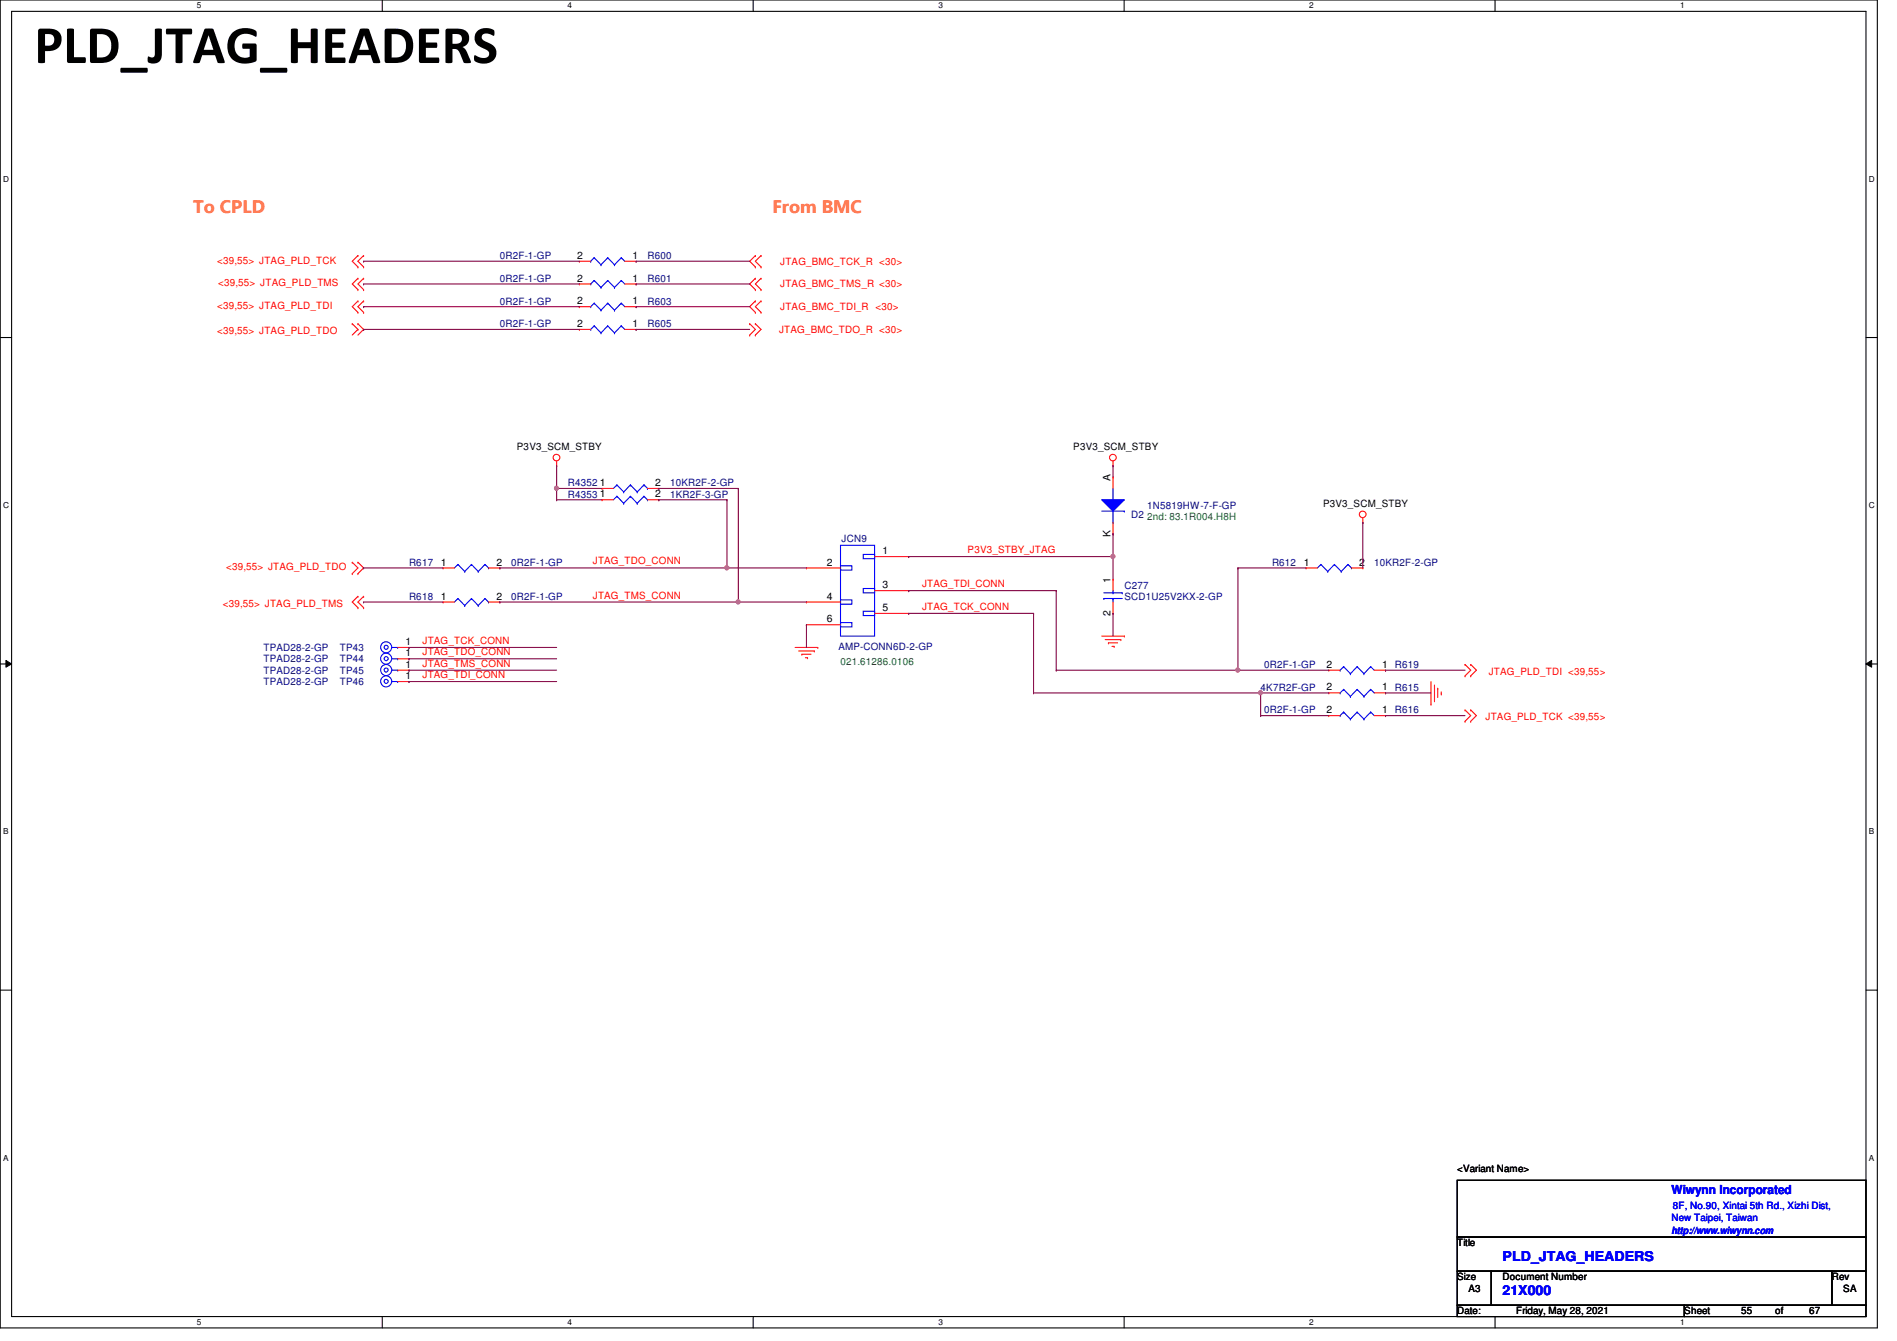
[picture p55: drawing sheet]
<svg xmlns="http://www.w3.org/2000/svg" width="297mm" height="210mm" viewBox="0 0 297 210" stroke-linecap="round" stroke-linejoin="round" font-family="sans-serif">
<defs><g id="words">
<text font-size="8.5" x="5.4" y="9.9">PLD_JTAG_HEADERS</text>
<g font-size="2.8" fill="#ff8000">
<text x="30.3" y="33.3">To CPLD</text>
<text x="120.9" y="33.3">From BMC</text>
</g>
<g font-size="2.1" fill="#00f">
<text x="235.3" y="197.4">PLD_JTAG_HEADERS</text>
<text x="235.3" y="202.7">21X000</text>
</g>
<text font-size="1.9" fill="#00f" x="261.7" y="186.9">Wiwynn Incorporated</text>
<g font-size="1.6" fill="#f00">
<text x="34" y="41.3">&lt;39,55&gt; JTAG_PLD_TCK</text>
<text x="122.2" y="41.4">JTAG_BMC_TCK_R &lt;30&gt;</text>
<text x="34.2" y="44.8">&lt;39,55&gt; JTAG_PLD_TMS</text>
<text x="122.2" y="45">JTAG_BMC_TMS_R &lt;30&gt;</text>
<text x="34" y="48.4">&lt;39,55&gt; JTAG_PLD_TDI</text>
<text x="34" y="52.3">&lt;39,55&gt; JTAG_PLD_TDO</text>
<text x="122" y="52.1">JTAG_BMC_TDO_R &lt;30&gt;</text>
<text x="122.2" y="48.6">JTAG_BMC_TDI_R &lt;30&gt;</text>
<text x="35.4" y="89.3">&lt;39,55&gt; JTAG_PLD_TDO</text>
<text x="92.8" y="88.3">JTAG_TDO_CONN</text>
<text x="151.5" y="86.6">P3V3_STBY_JTAG</text>
<text x="34.9" y="95">&lt;39,55&gt; JTAG_PLD_TMS</text>
<text x="92.8" y="93.7">JTAG_TMS_CONN</text>
<text x="144.4" y="91.9">JTAG_TDI_CONN</text>
<text x="144.4" y="95.5">JTAG_TCK_CONN</text>
<text x="66.2" y="100.8">JTAG_TCK_CONN</text>
<text x="66.2" y="102.6">JTAG_TDO_CONN</text>
<text x="66.2" y="104.4">JTAG_TMS_CONN</text>
<text x="66.2" y="106.1">JTAG_TDI_CONN</text>
<text x="233.1" y="105.6">JTAG_PLD_TDI &lt;39,55&gt;</text>
<text x="232.6" y="112.7">JTAG_PLD_TCK &lt;39,55&gt;</text>
</g>
<g font-size="1.6" fill="#000080">
<text x="78.3" y="40.6">0R2F-1-GP</text>
<text x="101.4" y="40.6">R600</text>
<text x="78.3" y="47.7">0R2F-1-GP</text>
<text x="78.3" y="44.1">0R2F-1-GP</text>
<text x="101.4" y="47.7">R603</text>
<text x="101.4" y="44.1">R601</text>
<text x="78.3" y="51.2">0R2F-1-GP</text>
<text x="101.4" y="51.2">R605</text>
<text x="88.9" y="76.1">R4352</text>
<text x="88.9" y="77.9">R4353</text>
<text x="104.9" y="76.1">10KR2F-2-GP</text>
<text x="104.9" y="77.9">1KR2F-3-GP</text>
<text x="177.1" y="81.1">D2</text>
<text x="179.6" y="79.7">1N5819HW-7-F-GP</text>
<text x="64" y="88.6">R617</text>
<text x="80" y="88.6">0R2F-1-GP</text>
<text x="131.8" y="84.8">JCN9</text>
<text x="199.2" y="88.6">R612</text>
<text x="215.2" y="88.6">10KR2F-2-GP</text>
<text x="64" y="93.9">R618</text>
<text x="80" y="93.9">0R2F-1-GP</text>
<text x="176.1" y="92.1">C277</text>
<text x="176.1" y="93.9">SCD1U25V2KX-2-GP</text>
<text x="41.3" y="101.9">TPAD28-2-GP</text>
<text x="53.2" y="101.9">TP43</text>
<text x="131.3" y="101.7">AMP-CONN6D-2-GP</text>
<text x="41.3" y="103.7">TPAD28-2-GP</text>
<text x="41.3" y="105.5">TPAD28-2-GP</text>
<text x="41.3" y="107.2">TPAD28-2-GP</text>
<text x="53.2" y="103.7">TP44</text>
<text x="53.2" y="105.5">TP45</text>
<text x="53.2" y="107.2">TP46</text>
<text x="197.9" y="104.6">0R2F-1-GP</text>
<text x="197.4" y="108.1">4K7R2F-GP</text>
<text x="197.9" y="111.7">0R2F-1-GP</text>
</g>
<g font-size="1.6">
<text x="90.4" y="40.5">2</text>
<text x="99.1" y="40.5">1</text>
<text x="90.4" y="47.6">2</text>
<text x="90.4" y="44.1">2</text>
<text x="99.1" y="47.6">1</text>
<text x="99.1" y="44.1">1</text>
<text x="90.4" y="51.2">2</text>
<text x="99.1" y="51.2">1</text>
<text x="80.9" y="70.4">P3V3_SCM_STBY</text>
<text x="168.1" y="70.4">P3V3_SCM_STBY</text>
<text x="93.9" y="76.1">1</text>
<text x="93.9" y="77.9">1</text>
<text x="102.6" y="76.1">2</text>
<text x="102.6" y="77.9">2</text>
<text x="173.9" y="75.2" transform="rotate(-90 173.9 75.2)">A</text>
<text x="207.2" y="79.3">P3V3_SCM_STBY</text>
<text x="69" y="88.5">1</text>
<text x="77.7" y="88.5">2</text>
<text x="129.5" y="88.5">2</text>
<text x="138.2" y="86.7">1</text>
<text x="173.9" y="84.1" transform="rotate(-90 173.9 84.1)">K</text>
<text x="204.2" y="88.5">1</text>
<text x="212.8" y="88.5">2</text>
<text x="69" y="93.9">1</text>
<text x="77.7" y="93.9">2</text>
<text x="129.5" y="93.9">4</text>
<text x="138.2" y="92.1">3</text>
<text x="138.2" y="95.6">5</text>
<text x="173.9" y="91.2" transform="rotate(-90 173.9 91.2)">1</text>
<text x="63.5" y="101">1</text>
<text x="129.5" y="97.4">6</text>
<text x="173.9" y="96.4" transform="rotate(-90 173.9 96.4)">2</text>
<text x="63.5" y="102.7">1</text>
<text x="63.5" y="104.5">1</text>
<text x="63.5" y="106.3">1</text>
<text x="207.7" y="104.5">2</text>
<text x="216.4" y="104.5">1 R619</text>
<text x="207.7" y="108.1">2</text>
<text x="207.7" y="111.6">2</text>
<text x="216.4" y="108.1">1 R615</text>
<text x="216.4" y="111.6">1 R616</text>
<text x="228.2" y="183.5">&lt;Variant Name&gt;</text>
<text x="228.2" y="195.1">Title</text>
<text x="228.2" y="200.4">Size</text>
<text x="230" y="202.2">A3</text>
<text x="235.3" y="200.4">Document Number</text>
<text x="286.8" y="200.4">Rev</text>
<text x="288.6" y="202.2">SA</text>
<text x="228.2" y="205.7">Date:</text>
<text x="237.4" y="205.7">Friday, May 28, 2021</text>
<text x="263.7" y="205.7">Sheet</text>
<text x="272.6" y="205.7">55</text>
<text x="278" y="205.7">of</text>
<text x="283.3" y="205.7">67</text>
</g>
<g font-size="1.6" fill="#008000">
<text x="179.6" y="81.4">2nd: 83.1R004.H8H</text>
<text x="131.6" y="104">021.61286.0106</text>
</g>
<g font-size="1.6" fill="#00f">
<text x="261.7" y="191.1">New Taipei, Taiwan</text>
<text x="262" y="189.2">8F, No.90, Xintai 5th Rd., Xizhi Dist,</text>
<text x="261.7" y="193.1">http://www.wiwynn.com</text>
</g>
<g font-size="1.3">
<text x="30.8" y="1.3">5</text>
<text x="88.9" y="1.3">4</text>
<text x="146.9" y="1.3">3</text>
<text x="205" y="1.3">2</text>
<text x="263.1" y="1.3">1</text>
<text x=".5" y="28.4">D</text>
<text x="292.6" y="28.4">D</text>
<text x=".5" y="79.5">C</text>
<text x="292.6" y="79.5">C</text>
<text x=".5" y="130.6">B</text>
<text x="292.6" y="130.6">B</text>
<text x=".5" y="181.7">A</text>
<text x="292.6" y="181.7">A</text>
<text x="30.8" y="207.4">5</text>
<text x="88.9" y="207.4">4</text>
<text x="146.9" y="207.4">3</text>
<text x="205" y="207.4">2</text>
<text x="263.1" y="207.4">1</text>
</g>
</g></defs>
<path d="M0 0h294v207.9h-294zM1.8 1.8h290.4v204.3h-290.4z" fill="none" stroke="#000" stroke-width=".17"/>
<g fill="#fff">
<path d="M30.8 .2h.7v1.4h-.7z"/>
<path d="M30.8 206.2h.7v1.4h-.7z"/>
</g>
<path d="M59.9 0v1.8M59.9 206.1v1.8" fill="none" stroke="#000" stroke-width=".17"/>
<g fill="#fff">
<path d="M88.9 .2h.6v1.4h-.6z"/>
<path d="M88.9 206.2h.6v1.4h-.6z"/>
</g>
<path d="M117.9 0v1.8M117.9 206.1v1.8" fill="none" stroke="#000" stroke-width=".17"/>
<g fill="#fff">
<path d="M146.9 .2h.7v1.4h-.7z"/>
<path d="M146.9 206.2h.7v1.4h-.7z"/>
</g>
<path d="M176 0v1.8M176 206.1v1.8" fill="none" stroke="#000" stroke-width=".17"/>
<g fill="#fff">
<path d="M205 .2h.7v1.4h-.7z"/>
<path d="M205 206.2h.7v1.4h-.7z"/>
</g>
<path d="M234.1 0v1.8M234.1 206.1v1.8" fill="none" stroke="#000" stroke-width=".17"/>
<g fill="#fff">
<path d="M263.1 .2h.7v1.4h-.7z"/>
<path d="M263.1 206.2h.7v1.4h-.7z"/>
<path d="M.5 27.3h.9v1.4h-.9z"/>
<path d="M292.6 27.3h.9v1.4h-.9z"/>
<path d="M.5 78.4h.9v1.4h-.9z"/>
<path d="M292.6 78.4h.9v1.4h-.9z"/>
</g>
<path d="M0 52.8h1.8M292.2 52.8h1.8" fill="none" stroke="#000" stroke-width=".17"/>
<g fill="#fff">
<path d="M.5 129.5h.8v1.4h-.8z"/>
<path d="M292.6 129.5h.9v1.4h-.9z"/>
</g>
<path d="M0 103.9h1.8M292.2 103.9h1.8" fill="none" stroke="#000" stroke-width=".17"/>
<path d="M.9 103.4l.9 .5-.9 .5zM292.2 103.9l.9-.5v1z" fill="#000"/>
<path d="M.9 103.4l.9 .5-.9 .5zM292.2 103.9l.9-.5v1z" fill="none" stroke="#000" stroke-width=".16"/>
<g fill="#fff">
<path d="M.5 180.5h.8v1.4h-.8z"/>
<path d="M292.6 180.5h.9v1.4h-.9z"/>
</g>
<path d="M0 155h1.8M292.2 155h1.8M228.2 184.7h64v8.9h-64zM228.2 193.6h64v5.4h-64zM228.2 199h5.3v5.3h-5.3zM233.5 199h53.3v5.3h-53.3zM286.8 199h5.4v5.3h-5.4zM228.2 204.3h35.5v1.8h-35.5zM263.7 204.3h28.5v1.8h-28.5z" fill="none" stroke="#000" stroke-width=".17"/>
<g fill="none" stroke="#f00" stroke-width=".17">
<path d="M55.2 50.7h.1M55.2 50.7l.8 .9M56 41.8h.1M56 40h.1M56 43.6h.1M56 45.3h.1M56 47.1h.1M56 48.9h.1M56 51.6h.1M56 50.7h.1M56 40l-.8 .9 .8 .9M56 43.6l-.8 .8 .8 .9"/>
<path d="M56 47.1l-.8 .9 .8 .9M56 51.6l-.8 .9M56 50.7l.9 .9M56.9 41.8h.1M56.9 40h.1M56.9 43.6h.1M56.9 45.3h.1M56.9 47.1h.1M56.9 48.9h.1M56.9 51.6h.1M56.9 40l-.9 .9 .9 .9M56.9 43.6l-.9 .8 .9 .9"/>
<path d="M56.9 47.1l-.9 .9 .9 .9M56.9 51.6l-.9 .9M90.7 48h.1M90.7 51.6h.1M90.7 40.9h.1M90.7 44.4h.1M90.7 48h1.8M90.7 51.6h1.8M90.7 40.9h1.8M90.7 44.4h1.8M97.8 48h1.8M97.8 51.6h1.8"/>
<path d="M97.8 40.9h1.8M97.8 44.4h1.8M99.6 48h.1M99.6 51.6h.1M99.6 40.9h.1M99.6 44.4h.1M117.4 50.7h.1M117.4 52.5h.1M117.4 50.7l.9 .9-.9 .9M118.3 40h.1M118.3 41.8h.1M118.3 43.6h.1"/>
<path d="M118.3 45.3h.1M118.3 47.1h.1M118.3 48.9h.1M118.3 52.5h.1M118.3 50.7h.1M118.3 40l-.9 .9 .9 .9M118.3 43.6l-.9 .8 .9 .9M118.3 47.1l-.9 .9 .9 .9M118.3 50.7l.9 .9-.9 .9M119.2 41.8h.1M119.2 40h.1M119.2 45.3h.1"/>
<path d="M119.2 43.6h.1M119.2 48.9h.1M119.2 47.1h.1M119.2 40l-.9 .9 .9 .9M119.2 43.6l-.9 .8 .9 .9M119.2 47.1l-.9 .9 .9 .9M87.2 72.9h.1M87.2 72.2v.7M94.3 76.5h.1M94.3 78.2h.1M94.3 76.5h1.8M94.3 78.2h1.8"/>
<path d="M101.4 76.5h1.8M101.4 78.2h1.8M103.2 76.5h.1M103.2 78.2h.1M174.3 72.9h.1M174.3 72.2v.7M55.2 88h.1M55.2 89.8h.1M55.2 88l.8 .9-.8 .9M56 93.3h.1M56 95.1h.1M56 89.8h.1"/>
<path d="M56 88h.1M56 93.3l-.8 .9 .8 .9M56 88l.9 .9-.9 .9M56.9 93.3h.1M56.9 95.1h.1M56.9 93.3l-.9 .9 .9 .9M69.4 88.9h.1M69.4 94.2h.1M69.4 88.9h1.8M69.4 94.2h1.8M76.5 88.9h1.8M76.5 94.2h1.8"/>
<path d="M78.3 88.9h.1M78.3 94.2h.1M126.3 88.9h.1M126.3 94.2h.1M126.3 97.8h.1M126.3 88.9h5.3M126.3 94.2h5.3M126.3 97.8h5.3M136.9 87.1h5.4M136.9 92.5h5.4M136.9 96h5.4M142.3 87.1h.1"/>
<path d="M142.3 92.5h.1M142.3 96h.1M172.5 99.6h3.6M174.3 90.7h.1M174.3 96h.1M174.3 90.7v1.8M174.3 94.2v1.8M176.1 99.6h.1M204.5 88.9h.1M204.5 88.9h1.8M211.6 88.9h1.8M213.4 81.8h.1"/>
<path d="M213.4 88.9h.1M213.4 81.1v.7M62.3 103.1h1.7M62.3 104.9h1.7M62.3 106.7h1.7M64 103.1h.1M64 104.9h.1M64 106.7h.1M124.5 101.3h3.6M125 101.9h2.5M125.6 102.4h.1M125.6 102.4h1.4"/>
<path d="M126.1 103h.3M126.4 103h.1M127.5 101.9h.1M128.1 101.3h.1M173.1 100.1h2.4M173.6 100.6h.1M173.6 100.6h1.4M174.1 101.2h.4M174.5 101.2h.1M175.5 100.1h.1M208.1 104.9h.1M208.1 108.5h.1"/>
<path d="M208.1 112h.1M208.1 104.9h1.7M208.1 108.5h1.7M208.1 112h1.7M215.2 104.9h1.8M215.2 108.5h1.8M215.2 112h1.8M217 104.9h.1M217 108.5h.1M217 112h.1M224.1 110.2h.1M224.1 106.7v3.5"/>
<path d="M224.6 109.7h.1M224.6 107.2v2.5M225.1 107.7h.1M225.1 107.7v1.5M225.7 108.6h.1M225.7 108.3v.3M229.4 104h.1M229.4 105.8h.1M229.4 111.1h.1M229.4 112.9h.1M229.4 104l.9 .9-.9 .9M229.4 111.1l.9 .9-.9 .9"/>
<path d="M230.3 104h.1M230.3 105.8h.1M230.3 111.1h.1M230.3 112.9h.1M230.3 104l.9 .9-.9 .9M230.3 111.1l.9 .9-.9 .9"/>
<circle cx="87.1" cy="71.6" r=".52"/>
<circle cx="174.3" cy="71.6" r=".52"/>
<circle cx="213.4" cy="80.5" r=".52"/>
</g>
<g fill="none" stroke="#00f" stroke-width=".17">
<path d="M92.5 48h.1M92.5 51.6h.1M92.5 40.9h.1M92.5 44.4h.1M93 47.5h.1M93 51h.1M93 40.3h.1M93 43.9h.1M93 47.5l1.1 1.1M93 47.5l-.5 .5M93 51l1.1 1.1M93 51l-.5 .6"/>
<path d="M93 40.3l1.1 1.1M93 40.3l-.5 .6M93 43.9l1.1 1.1M93 43.9l-.5 .5M94.1 48.6h.1M94.1 52.1h.1M94.1 41.4h.1M94.1 45h.1M95.2 47.5h.1M95.2 51h.1M95.2 40.3h.1M95.2 43.9h.1"/>
<path d="M95.2 47.5l1 1.1M95.2 47.5l-1.1 1.1M95.2 51l1 1.1M95.2 51l-1.1 1.1M95.2 40.3l1 1.1M95.2 40.3l-1.1 1.1M95.2 43.9l1 1.1M95.2 43.9l-1.1 1.1M96.2 48.6h.1M96.2 52.1h.1M96.2 41.4h.1M96.2 45h.1"/>
<path d="M97.3 47.5h.1M97.3 51h.1M97.3 40.3h.1M97.3 43.9h.1M97.3 47.5l.5 .5M97.3 47.5l-1.1 1.1M97.3 51l.5 .6M97.3 51l-1.1 1.1M97.3 40.3l.5 .6M97.3 40.3l-1.1 1.1M97.3 43.9l.5 .5M97.3 43.9l-1.1 1.1"/>
<path d="M96.6 75.9h.1M96.6 77.7h.1M96.6 75.9l-.5 .6M96.6 75.9l1.1 1.1M96.6 77.7l-.5 .5M96.6 77.7l1.1 1.1M97.7 77h.1M97.7 78.8h.1M98.7 75.9h.1M98.7 77.7h.1M98.7 75.9l-1 1.1M98.7 75.9l1.1 1.1"/>
<path d="M98.7 77.7l-1 1.1M98.7 77.7l1.1 1.1M99.8 77h.1M99.8 78.8h.1M100.8 75.9h.1M100.8 77.7h.1M100.8 75.9l-1 1.1M100.8 75.9l.6 .6M100.8 77.7l-1 1.1M100.8 77.7l.6 .5M101.4 76.5h.1M101.4 78.2h.1"/>
<path d="M71.7 88.3h.1M71.7 93.7h.1M71.7 88.3l-.5 .6M71.7 88.3l1.1 1.2M71.7 93.7l-.5 .5M71.7 93.7l1.1 1.1M72.8 89.5h.1M72.8 94.8h.1M73.8 88.3h.1M73.8 93.7h.1M73.8 88.3l-1 1.2M73.8 88.3l1.1 1.2"/>
<path d="M73.8 93.7l-1 1.1M73.8 93.7l1.1 1.1M74.9 89.5h.1M74.9 94.8h.1M75.9 88.3h.1M75.9 93.7h.1M75.9 88.3l-1 1.2M75.9 88.3l.6 .6M75.9 93.7l-1 1.1M75.9 93.7l.6 .5M76.5 88.9h.1M76.5 94.2h.1"/>
<path d="M131.6 93.9h1.8v.7h-1.8zM131.6 97.5h1.8v.6h-1.8zM131.6 88.6h1.8v.6h-1.8zM131.6 85.3h5.3v14.3h-5.3zM135.2 92.1h1.7v.7h-1.7zM135.2 95.7h1.7v.7h-1.7zM135.2 86.8h1.7v.7h-1.7zM172.8 93.7h.1M172.8 92.8h2.9M172.8 93.7h2.9M174.3 92.8h.1M174.3 93.7h.1"/>
<path d="M174.3 92.5v.3M174.3 93.7v.5M175.7 92.8h.1M206.8 88.3h.1M206.8 88.3l-.5 .6M206.8 88.3l1.1 1.2M207.9 89.5h.1M209 88.3h.1M209 88.3l-1.1 1.2M209 88.3l1 1.2M210 89.5h.1M211.1 88.3h.1"/>
<path d="M211.1 88.3l-1.1 1.2M211.1 88.3l.5 .6M211.6 88.9h.1M61.4 103.1h.9M61.4 104.9h.9M61.4 106.7h.9M62.3 103.1h.1M62.3 104.9h.1M62.3 106.7h.1M209.8 104.9h.1M209.8 108.5h.1M209.8 112h.1"/>
<path d="M210.4 104.4h.1M210.4 107.9h.1M210.4 111.5h.1M210.4 104.4l1.1 1.1M210.4 104.4l-.6 .5M210.4 107.9l1.1 1.1M210.4 107.9l-.6 .6M210.4 111.5l1.1 1.1M210.4 111.5l-.6 .5M211.5 105.5h.1M211.5 109h.1M211.5 112.6h.1"/>
<path d="M212.5 104.4h.1M212.5 107.9h.1M212.5 111.5h.1M212.5 104.4l1.1 1.1M212.5 104.4l-1 1.1M212.5 107.9l1.1 1.1M212.5 107.9l-1 1.1M212.5 111.5l1.1 1.1M212.5 111.5l-1 1.1M213.6 105.5h.1M213.6 109h.1M213.6 112.6h.1"/>
<path d="M214.6 104.4h.1M214.6 107.9h.1M214.6 111.5h.1M214.6 104.4l.6 .5M214.6 104.4l-1 1.1M214.6 107.9l.6 .6M214.6 107.9l-1 1.1M214.6 111.5l.6 .5M214.6 111.5l-1 1.1"/>
<circle cx="60.5" cy="103.1" r=".32"/>
<circle cx="60.5" cy="106.7" r=".32"/>
<circle cx="60.5" cy="104.9" r=".32"/>
<circle cx="60.5" cy="103.1" r=".87"/>
<circle cx="60.5" cy="106.7" r=".87"/>
<circle cx="60.5" cy="104.9" r=".87"/>
</g>
<path d="M172.5 78.2h3.6l-1.8 1.8z" fill="#00f"/>
<g fill="none" stroke="#00f" stroke-width=".17">
<path d="M172.5 78.2h3.6l-1.8 1.8zM174.3 78.2h.1M174.3 76.5v1.7M172.5 80h3.6M174.3 81.8h.1M174.3 80v1.8M176.1 80h.1M61.4 101.3h.9M62.3 101.3h.1"/>
<circle cx="60.5" cy="101.3" r=".32"/>
<circle cx="60.5" cy="101.3" r=".87"/>
</g>
<path d="M174.3 74.7h.1M174.3 74.7v1.8M174.3 83.6h.1M174.3 81.8v1.8M62.3 101.3h1.7M64 101.3h.1" fill="none" stroke="#f00" stroke-width=".17"/>
<g fill="none" stroke="#800040" stroke-width=".17">
<path d="M56.9 40.9h.1M56.9 44.4h.1M56.9 48h.1M56.9 51.6h.1M56.9 40.9h33.8M56.9 44.4h33.8M56.9 48h33.8M56.9 51.6h33.8M99.6 40.9h.1M99.6 44.4h.1M99.6 48h.1M99.6 51.6h.1"/>
<path d="M99.6 40.9h17.8M99.6 44.4h17.8M99.6 48h17.8M99.6 51.6h17.8M87.2 72.9h.1M87.2 76.5h.1M87.2 72.9v3.6M87.2 76.5h7.1M174.3 72.9h.1M174.3 72.9v1.8"/>
</g>
<circle cx="87.1" cy="76.4" r=".32" fill="#f0f"/>
<circle cx="87.1" cy="76.4" r=".32" fill="none" stroke="#f0f" stroke-width=".17"/>
<path d="M87.2 76.5h.1M87.2 76.5v1.7M103.2 76.5h.1M103.2 76.5h12.4M115.6 76.5h.1M115.6 76.5v17.7" fill="none" stroke="#800040" stroke-width=".17"/>
<circle cx="115.6" cy="94.2" r=".32" fill="#f0f"/>
<circle cx="115.6" cy="94.2" r=".32" fill="none" stroke="#f0f" stroke-width=".17"/>
<path d="M87.2 78.2h.1M87.2 78.2h7.1M103.2 78.2h.1M103.2 78.2h10.6M113.8 78.2h.1M113.8 78.2v10.7" fill="none" stroke="#800040" stroke-width=".17"/>
<circle cx="113.8" cy="88.9" r=".32" fill="#f0f"/>
<circle cx="113.8" cy="88.9" r=".32" fill="none" stroke="#f0f" stroke-width=".17"/>
<path d="M142.3 87.1h.1M174.3 83.6h.1M174.3 83.6v3.5h-32M213.4 81.8h.1M213.4 81.8v7.1" fill="none" stroke="#800040" stroke-width=".17"/>
<circle cx="174.3" cy="87.1" r=".32" fill="#f0f"/>
<circle cx="174.3" cy="87.1" r=".32" fill="none" stroke="#f0f" stroke-width=".17"/>
<g fill="none" stroke="#800040" stroke-width=".17">
<path d="M56.9 88.9h.1M56.9 94.2h.1M56.9 88.9h12.5M56.9 94.2h12.5M78.3 88.9h.1M78.3 94.2h.1M78.3 88.9h48M78.3 94.2h48M113.8 88.9h.1M115.6 94.2h.1M126.3 97.8h.1M126.3 97.8v3.5"/>
<path d="M142.3 92.5h.1M142.3 96h.1M142.3 92.5h23.1M142.3 96h19.5M161.8 96h.1M161.8 96v12.5M165.4 92.5h.1M165.4 92.5v12.4M174.3 87.1h.1M174.3 96h.1M174.3 87.1v3.6M174.3 96v3.6"/>
<path d="M193.8 88.9h.1M193.8 88.9h10.7M193.8 88.9v16h-28.4M64 101.3h.1M64 103.1h.1M64 104.9h.1M64 101.3h23.2M64 103.1h23.2M64 104.9h23.2M165.4 104.9h.1"/>
</g>
<circle cx="193.8" cy="104.9" r=".32" fill="#f0f"/>
<circle cx="193.8" cy="104.9" r=".32" fill="none" stroke="#f0f" stroke-width=".17"/>
<path d="M64 106.7h.1M64 106.7h23.2M161.8 108.5h.1M161.8 108.5h35.6M193.8 104.9h.1M193.8 104.9h14.3M217 104.9h.1M217 104.9h12.4" fill="none" stroke="#800040" stroke-width=".17"/>
<circle cx="197.4" cy="108.4" r=".32" fill="#f0f"/>
<circle cx="197.4" cy="108.4" r=".32" fill="none" stroke="#f0f" stroke-width=".17"/>
<path d="M197.4 108.5h.1M197.4 112h.1M197.4 108.5v3.5M197.4 108.5h10.7M197.4 112h10.7M217 108.5h.1M217 112h.1M217 108.5h7.1M217 112h12.4" fill="none" stroke="#800040" stroke-width=".17"/>
<circle cx="87.1" cy="76.4" r=".32" fill="#f0f"/>
<circle cx="87.1" cy="76.4" r=".32" fill="none" stroke="#f0f" stroke-width=".17"/>
<circle cx="115.6" cy="94.2" r=".32" fill="#f0f"/>
<circle cx="115.6" cy="94.2" r=".32" fill="none" stroke="#f0f" stroke-width=".17"/>
<circle cx="113.8" cy="88.9" r=".32" fill="#f0f"/>
<circle cx="113.8" cy="88.9" r=".32" fill="none" stroke="#f0f" stroke-width=".17"/>
<circle cx="174.3" cy="87.1" r=".32" fill="#f0f"/>
<circle cx="174.3" cy="87.1" r=".32" fill="none" stroke="#f0f" stroke-width=".17"/>
<circle cx="193.8" cy="104.9" r=".32" fill="#f0f"/>
<circle cx="193.8" cy="104.9" r=".32" fill="none" stroke="#f0f" stroke-width=".17"/>
<circle cx="197.4" cy="108.4" r=".32" fill="#f0f"/>
<circle cx="197.4" cy="108.4" r=".32" fill="none" stroke="#f0f" stroke-width=".17"/>
<use href="#words"/>
</svg>
